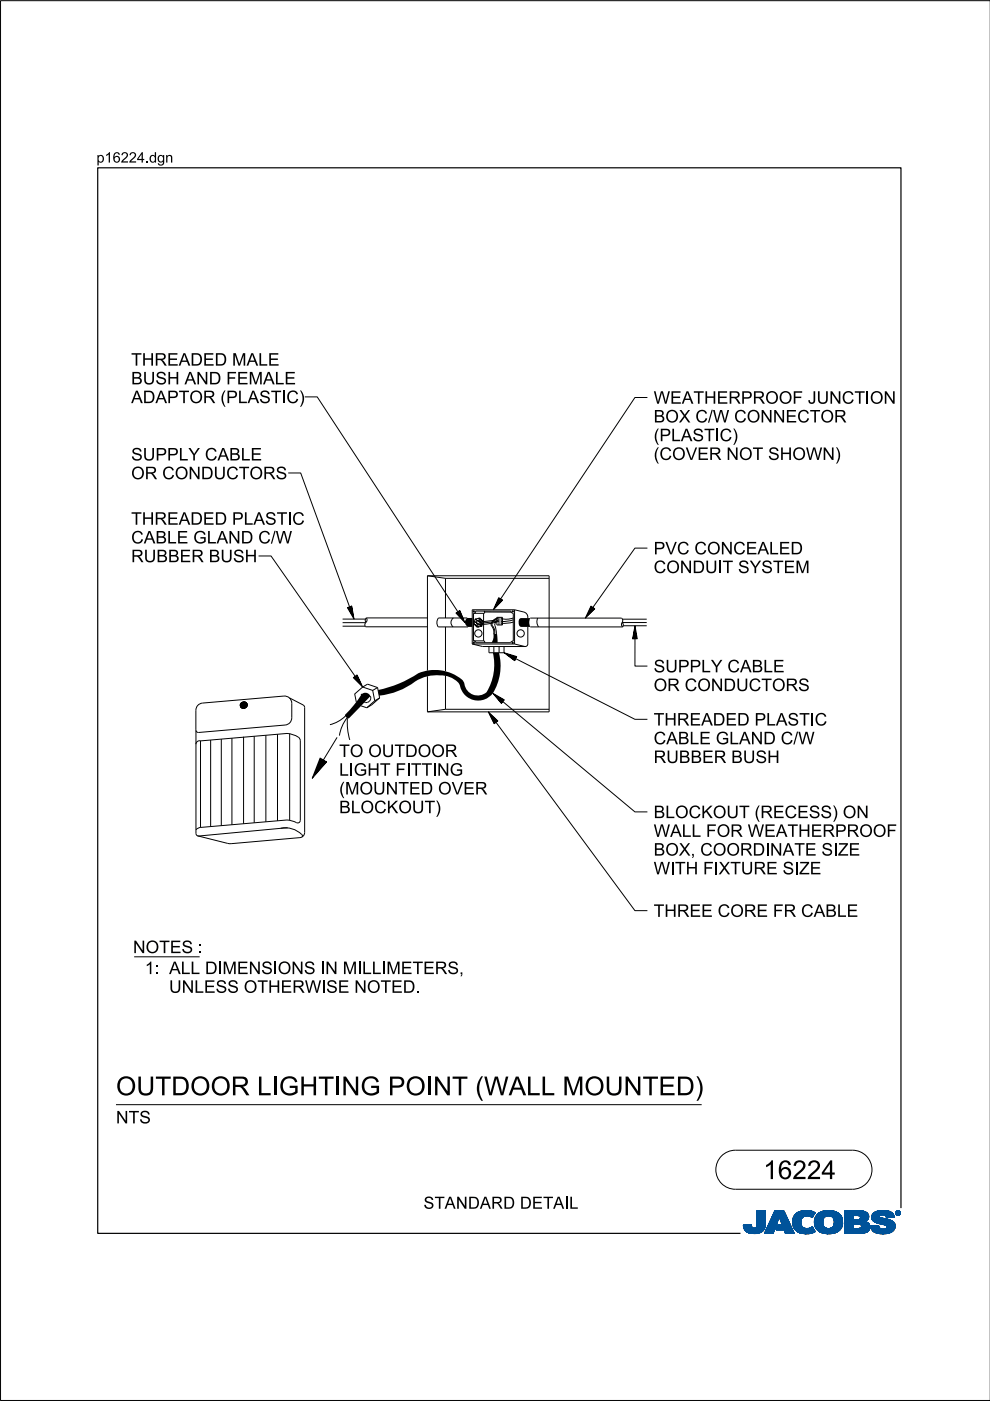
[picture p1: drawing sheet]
<svg xmlns="http://www.w3.org/2000/svg" width="210mm" height="297mm" viewBox="0 0 210 297" stroke-linecap="round" stroke-linejoin="round" font-family="sans-serif">
<defs><g id="words">
<g font-size="4">
<text x="24.6" y="232.2">OUTDOOR LI</text>
<text x="59.1" y="232.2">GH</text>
<text x="72.4" y="232.2">N</text>
<text x="76.4" y="232.2">G POI</text>
<text x="91.8" y="232.2">N</text>
<text x="95.8" y="232.2">T (</text>
<text x="102.6" y="232.2">W ALLM</text>
<text x="123.9" y="232.2">OUN</text>
<text x="136.2" y="232.2">TED)</text>
<text x="161.8" y="250">16224</text>
</g>
<g font-size="2.6">
<text x="27.8" y="77.5">TH</text>
<text x="32.7" y="77.5">READED M</text>
<text x="52.3" y="77.5">ALE</text>
<text x="27.8" y="81.5">BUSH</text>
<text x="39.1" y="81.5">AN</text>
<text x="44.3" y="81.5">D FEM</text>
<text x="55.8" y="81.5">ALE</text>
<text x="27.8" y="85.5">ADAPTOR (</text>
<text x="48" y="85.5">PLASTI</text>
<text x="60.7" y="85.5">C)</text>
<text x="138.6" y="89.6">BOX C/</text>
<text x="138.6" y="85.6">W EATH</text>
<text x="151.1" y="89.6">W</text>
<text x="152" y="85.6">ERPROOF JUN</text>
<text x="155.7" y="89.6">CON</text>
<text x="163.9" y="89.6">N</text>
<text x="166.6" y="89.6">ECTOR</text>
<text x="178.5" y="85.6">CTI</text>
<text x="184.4" y="85.6">ON</text>
<text x="138.6" y="93.5">(</text>
<text x="139.8" y="93.5">PLASTI</text>
<text x="152.6" y="93.5">C)</text>
<text x="27.8" y="101.6">OR CON</text>
<text x="27.8" y="97.6">SUPPLY CABLE</text>
<text x="42.6" y="101.6">DUCTORS</text>
<text x="138.6" y="97.5">(</text>
<text x="139.8" y="97.5">COVER N</text>
<text x="156.7" y="97.5">OT SH</text>
<text x="168" y="97.5">OW N</text>
<text x="177" y="97.5">)</text>
<text x="27.8" y="111.3">TH</text>
<text x="32.7" y="111.3">READED PLASTI</text>
<text x="61.9" y="111.3">C</text>
<text x="27.8" y="119.2">RUBBER BUSH</text>
<text x="27.8" y="115.2">CABLE GLAN</text>
<text x="51.1" y="115.2">D C/</text>
<text x="58.5" y="115.2">W</text>
<text x="138.6" y="117.5">PVC CON</text>
<text x="155.5" y="117.5">CEALED</text>
<text x="138.6" y="121.5">CON</text>
<text x="146.8" y="121.5">DUI</text>
<text x="153.2" y="121.5">T SYSTEM</text>
<text x="138.6" y="142.5">SUPPLY CABLE</text>
<text x="138.6" y="146.5">OR CON</text>
<text x="153.4" y="146.5">DUCTORS</text>
<text x="138.6" y="153.8">TH</text>
<text x="143.5" y="153.8">READED PLASTI</text>
<text x="172.7" y="153.8">C</text>
<text x="71.9" y="160.5">TO OUTDOOR</text>
<text x="138.6" y="161.8">RUBBER BUSH</text>
<text x="138.6" y="157.8">CABLE GLAN</text>
<text x="161.8" y="157.8">D C/</text>
<text x="169.2" y="157.8">W</text>
<text x="71.9" y="164.5">LI</text>
<text x="75" y="164.5">GH</text>
<text x="80.5" y="164.5">T FI</text>
<text x="87.1" y="164.5">TTI</text>
<text x="92.7" y="164.5">N</text>
<text x="95.3" y="164.5">G</text>
<text x="71.9" y="172.4">BLOCKOUT)</text>
<text x="71.9" y="168.4">(</text>
<text x="73.1" y="168.4">M</text>
<text x="76.2" y="168.4">OUN</text>
<text x="84.4" y="168.4">TED OVER</text>
<text x="138.6" y="173.5">BLOCKOUT (</text>
<text x="161.2" y="173.5">RECESS)ON</text>
<text x="138.6" y="177.4">W ALLFOR W EATH</text>
<text x="171.9" y="177.4">ERPROOF</text>
<text x="138.6" y="181.4">BOX,COORDI</text>
<text x="143.1" y="185.4">TH</text>
<text x="149.1" y="185.4">FI</text>
<text x="152.4" y="185.4">XTURE SI</text>
<text x="163.3" y="181.4">N</text>
<text x="165.9" y="181.4">ATE SI</text>
<text x="169.4" y="185.4">ZE</text>
<text x="177.7" y="181.4">ZE</text>
<text x="138.6" y="194.4">TH</text>
<text x="143.5" y="194.4">REE CORE FR CABLE</text>
<text x="28.2" y="202.1">N</text>
<text x="30.9" y="202.1">OTES :</text>
<text x="30.7" y="206.5">1:ALLDI</text>
<text x="47.2" y="206.5">M</text>
<text x="50.2" y="206.5">EN</text>
<text x="55.4" y="206.5">SI</text>
<text x="58.9" y="206.5">ON</text>
<text x="69" y="206.5">N</text>
<text x="72.7" y="206.5">M</text>
<text x="76.8" y="206.5">L</text>
<text x="81.9" y="206.5">M</text>
<text x="85" y="206.5">ETERS,</text>
<text x="35.9" y="210.5">UN</text>
<text x="41.2" y="210.5">LESS OTH</text>
<text x="59.5" y="210.5">ERW I</text>
<text x="69.2" y="210.5">SE N</text>
<text x="77.8" y="210.5">OTED.</text>
<text x="24.6" y="238.2">N</text>
<text x="27.3" y="238.2">TS</text>
<text x="89.8" y="256.3">STAN</text>
<text x="99.2" y="256.3">DARD DETAI</text>
<text x="120.6" y="256.3">L</text>
</g>
<g font-size="2.2">
<text x="20.5" y="34.5">p16224.</text>
<text x="31.6" y="34.5">dgn</text>
</g>
</g></defs>
<g fill="none" stroke="#00539a" stroke-width=".21">
<path d="M157.6 259.8h1.7M157.6 259.9h1.7M157.6 259.9l1.7 .1M157.6 260h1.8M158.1 259.7h1.2M159.3 259.7h-1.7l.1 .7M159.3 259.7h-.9M159.3 259.7l.1 .3M159.4 260l.1 .3M160.4 260l-.2 .3h2M160.5 259.6h1.8M160.5 259.6l-.1 .4"/>
<path d="M160.5 259.7h1.8M160.5 256.7v2.9M160.5 256.9h1.8M160.5 257.5h1.8M160.5 256.7h1.8v2.7M160.5 256.8h1.8M160.5 256.8l1.8 .1M160.5 256.9l1.8 .1M160.5 257h1.8M160.5 257.1h1.8M160.5 257.2h1.8M160.5 257.2l1.8 .1"/>
<path d="M160.5 257.3h1.8M160.5 257.4h1.8M160.5 257.4l1.8 .1M160.5 257.6h1.8M160.5 257.6l1.8 .1M160.5 257.7h1.8M160.5 257.8h1.8M160.5 257.9h1.8M160.5 258h1.8M160.5 258.1h1.8M160.5 258.1l1.8 .1M160.5 258.2h1.8"/>
<path d="M160.5 258.3h1.8M160.5 258.3l1.8 .1M160.5 258.4h1.8M160.5 258.5h1.8M160.5 258.5l1.8 .1M160.5 258.6h1.8M160.5 258.6l1.8 .1M160.5 258.7h1.8M160.5 258.8h1.8M160.5 258.9h1.8M160.5 259h1.8M160.5 259.1h1.8"/>
<path d="M160.5 259.2h1.8M160.5 259.3h1.8M160.5 259.8h1.8M162.2 260h-1.8M162.2 259.9v.3M162.2 259.9h-1.8M162.2 259.8h-1.7M162.3 259.4l-.1 .5M162.3 259.4v-2.7h-1.8v2.9M162.3 259.5h-1.8M162.3 259.6h-1.8M162.3 256.7l-1.8 .1"/>
<path d="M162.3 259.4h-1.8M163.7 258.1h3.1M163.7 258h3.1M163.7 257.9h3M163.8 257.8h2.9M163.8 257.7h2.9M163.8 257.7h2.8M163.9 257.6h2.7M163.9 257.5h2.7M164 257.4h2.5M164 257.3h2.5M164.1 257.2h2.3"/>
<path d="M164.1 257.1h2.3M164.1 257h2.3M164.2 257h2.1M164.2 256.9h2.1M164.2 256.8h2.1M164.3 256.7h1.9l2.2 4.8h-1.9l-.3-.8h-1.7l.4-1h1l-.7-1.7-1.3 3.5h-1.8zM164.5 260h-1.7M164.5 259.9l-1.7 .1M164.5 259.9h-1.7M164.5 259.8l-1.7 .1M164.6 259.8h-1.7M164.6 259.7l-1.7 .1"/>
<path d="M164.6 259.7h-1.7M164.6 259.6h-1.7M164.6 259.5l-1.6 .1M164.7 259.5h-1.7M164.7 259.4l-1.7 .1M164.7 259.4h-1.7M164.7 259.3l-1.6 .1M164.7 259.3h-1.6M164.8 259.2l-1.7 .1M164.8 259.2h-1.7M164.8 259.1l-1.6 .1M164.8 260h2.9"/>
<path d="M164.8 259.1h-1.6M164.8 259.9h2.9M164.8 259l-1.6 .1M164.9 259.9h2.7M164.9 259h-1.7M164.9 259.8h2.7M164.9 258.9h-1.6M164.9 258.8h-1.6M164.9 259.7h2.7M164.9 259.7l-.4 1 3.6 .1M165 258.7h-1.6M165 258.6l-1.6 .1"/>
<path d="M165 258.6h-1.6M165 258.5l-1.6 .1M165 258.5h-1.6M165.1 258.4l-1.6 .1M165.1 258.4h-1.6M165.1 258.3l-1.6 .1M165.1 258.3h-1.6M165.1 258.2l-1.5 .1M165.1 258.2h-1.5M165.2 258.1l-1.6 .1M165.2 258.1h-1.6M165.2 258l.7 1.7h-1"/>
<path d="M165.2 258l.7 1.7M165.3 258.1h1.5M165.3 258.1l1.6 .1M165.3 258.2h1.6M165.3 258.2l1.6 .1M165.3 258.3h1.6M165.4 258.3l1.6 .1M165.4 258.4h1.6M165.4 258.4l1.6 .1M165.4 258.5h1.6M165.4 258.5l1.7 .1M165.4 258.6h1.7"/>
<path d="M165.5 258.6l1.6 .1M165.5 258.7h1.6M165.5 258.8h1.7M165.5 258.9h1.7M165.6 258.9h1.6M165.6 259h1.7M165.6 259l1.7 .1M165.6 259.1h1.7M165.6 259.1l1.7 .1M165.7 259.2h1.7M165.7 259.2l1.7 .1M165.7 259.3h1.7"/>
<path d="M165.7 259.3l1.7 .1M165.7 259.4h1.7M165.8 259.4l1.7 .1M165.8 259.5h1.7M165.8 259.5l1.7 .1M165.8 259.6h1.7M166.2 256.7l2.2 4.8M166.2 256.8l-1.9-.1-2.2 4.8h1.8l1.3-3.5M168 258.9l.4 1.5M168 258.9h1.8M168 259h1.8M168 259.1h1.8"/>
<path d="M168 259.2h1.8M168 259.2l1.8 .1M168 259.3h1.8M168 259.3l1.8 .1M168.1 259.4h1.8M168.1 259.5h1.7M168.1 259.4l1.7 .1M168.1 259.5l1.8 .1M168.1 259.6h1.8M168.1 259.7h1.8M168.1 259.7l1.8 .1M168.1 259.8h1.8"/>
<path d="M168.1 259.8l1.8 .1M168.2 260h1.8M168.2 259.9h1.8M168.3 258l-.3 .9M168.9 257.3l-.6 .7M169.1 257.1h3.6M169.2 257h3.4M169.4 256.9h3.1M169.5 256.9h2.9M169.8 256.8h2.4M169.8 259.1a1.33 1.33 0 0 0 .8 1.4 1.33 1.33 0 0 0 1.5-.3l.2-.1M169.8 259.1h-1.8"/>
<path d="M169.8 259l-1.8 .1M169.9 258.8l-1.9 .1M169.9 258.8h-1.9M169.9 258.7h-1.9M169.9 258.6h-1.8M169.9 258.6l-1.9 .1M169.9 258.5l-1.8 .1M169.9 258.5h-1.8M169.9 258.4l-1.8 .1M170 258.4h-1.9M170 258.4l-.2 .7M170 258.3l-1.8 .1"/>
<path d="M170 258.3h-1.8M170 258.2l-1.8 .1M170.1 258.2h-1.9M170.1 258.1l-.1 .3M170.1 258.1l-1.9 .1M170.2 258.1h-2M170.3 258h-2.1M170.3 256.7l-1.4 .5M170.3 256.7h1.5M170.3 256.7a4 4 0 0 1 2.5 .4M170.4 258h-2.1M170.4 257.9h-2.1"/>
<path d="M170.6 257.8l-2.3 .1M170.6 257.9l-.5 .2M170.8 257.8h-2.5M171.4 257.8h1M171.5 256.7l-1.7 .1M171.5 256.7l.6 .1M171.7 257.8h.7M171.8 257.9h.6M171.9 258h.4M172.1 258.1h.2M172.2 258.1h.1M172.3 258h-.3"/>
<path d="M172.4 257.7l-4 .1M172.5 257.7h-4.1M172.5 257.6l-4 .1M172.5 257.6h-4M172.6 257h-3.3M172.6 257.5l-4.1 .1M172.6 257.5h-4M172.6 257.4l-4 .1M172.7 257.4h-4M172.7 259h1.8M172.7 259.2h1.8M172.7 259.3h1.8"/>
<path d="M172.7 259.3l1.8 .1M172.7 259.4h1.8M172.7 257.3l-3.9 .1M172.7 259.5h1.8M172.7 259.5l1.8 .1M172.7 259.6h1.8M172.7 259.7h1.8M172.7 258.6h1.8M172.7 257.3h-3.9M172.8 259.8h1.8M172.8 257.2l-3.9 .1M172.8 259.9h1.8"/>
<path d="M172.8 259.9l.3 .6M172.8 259.8l1.8 .1M172.8 259.9l1.8 .1M172.8 257.2h-3.9M172.8 260h1.8M172.8 257.1l-.6 1.1a1.75 1.75 0 0 0-1.6-.3M172.9 257.1l-3.9 .1M173 257.8h2.3M173 257.8l-.3 1.3h1.8M173 257.8h5.3M173.1 257.7h5.2M173.1 257.7h5.1"/>
<path d="M173.1 257.6h5.1M173.2 257.6h4.9M173.2 257.5h4.8M173.4 257.4h4.6M173.4 257.4h4.5M173.5 257.3h4.4M173.6 257.2l4.2 .1M173.6 257.2h4.1M173.7 257.1l4 .1M173.8 257.1h3.8M173.9 257h3.5M174 257h3.3"/>
<path d="M174.1 256.9h3.2M174.2 256.9h2.8M174.4 256.8h2.6M174.5 259h-1.8M174.5 259.2a1.15 1.15 0 0 0 1.3 1.3M174.5 259.2l-1.8-.1 .1 .8M174.5 258.9l-1.8 .1M174.5 258.9h-1.8M174.5 258.8l-1.8 .1M174.5 258.7l-1.8 .1M174.5 258.7h-1.8M174.5 258.6l-1.8 .1"/>
<path d="M174.5 258.5l-1.8 .1M174.6 258.5h-1.9M174.6 256.8h1.9M174.6 258.4l-.1 .8M174.6 258.4h-1.8M174.6 258.4l-1.9 .1M174.6 258.3l-1.8 .1M174.6 258.3h-1.8M174.7 258.2h-1.9M174.7 258.1l-.1 .3M174.8 258.1l-2 .1M174.8 258.1h-1.9"/>
<path d="M174.9 256.7a3.2 3.2 0 0 1 3.6 1.4l.1 .8-.1 1.1M174.9 258l-1.9 .1M175 258h-2M175.1 257.9l-.4 .2M175.1 257.9h-2.1M175.2 257.9h-2.2M175.3 257.8l-.2 .1M175.5 256.7h.7M175.7 257.8h-.4M175.7 257.8l.6 .1M176 257.8h2.4M176.2 257.9h2.2"/>
<path d="M176.3 257.9l.5 .5M176.4 258h2M176.4 256.7h-1.5a2.68 2.68 0 0 0-1.9 1.1M176.5 258l2 .1M176.5 258.1h2M176.6 258.1h1.9M176.6 258.2h1.9M176.7 258.2l1.8 .1M176.7 258.3h1.8M176.7 258.3l1.9 .1M176.7 259.9h1.8M176.7 258.4h1.9"/>
<path d="M176.8 258.4l.1 .5M176.8 258.4l1.8 .1M176.8 258.5h1.8M176.8 258.6h1.8M176.9 259.4h1.8M176.9 259.2l1.8 .1M176.9 259.1h1.8M176.9 259.2h1.8M176.9 258.9v.3M176.9 259.2a1.11 1.11 0 0 1-1.1 1.3M176.9 259h1.8M176.9 258.9h1.8"/>
<path d="M176.9 258.8h1.7M176.9 258.8l1.8 .1M176.9 258.7h1.7M176.9 259.3h1.8M176.9 259.3l1.8 .1M178 257.4l-4.7 .1M178.4 257.9h-2.1l.5 .5M178.5 259.7l-1.7 .1M178.5 259.8l-1.8 .1M178.5 259.8h-1.7M178.5 260l-.2 .5M178.5 259.9l-1.8 .1"/>
<path d="M178.5 260h-1.8M178.6 259.7h-1.8M178.6 258.5l-1.8 .1M178.6 259.6h-1.8M178.6 259.5l-1.8 .1M178.6 259.5h-1.8M178.7 259.4h-1.8M179.1 259.7h1.8M179.1 259.5h5.2M179.1 256.9h4.4M179.1 257.5h5M179.1 256.8h4"/>
<path d="M179.1 256.8h3.4M179.1 257h4.5M179.1 257.1h4.7M179.1 257.1l4.7 .1M179.1 257.2h4.8M179.1 257.2l4.8 .1M179.1 257.3h4.8M179.1 257.3l4.9 .1M179.1 257.4h4.9M179.1 257.4l5 .1M179.1 257.6h5M179.1 257.6l5 .1"/>
<path d="M179.1 257.7h5M179.1 257.7l1.8 .1M179.1 257.8h1.8M179.1 257.9h1.8M179.1 258h1.8M179.1 258.1h1.8M179.1 258.2h1.8M179.1 258.3h1.8M179.1 258.4h1.8M179.1 258.5h1.8M179.1 258.5l1.8 .1M179.1 258.6h4.8"/>
<path d="M179.1 258.7h4.7M179.1 258.7h4.6M179.1 258.8h4.5M179.1 258.9h4.5M179.1 258.9h4.3M179.1 259h4.4M179.1 259l4.5 .1M179.1 259.1h4.6M179.1 259.1l4.7 .1M179.1 259.2h4.8M179.1 259.2l4.9 .1M179.1 259.3h5"/>
<path d="M179.1 259.3l5.1 .1M179.1 259.4h5.1M179.1 259.4l5.1 .1M179.1 259.5l1.8 .1M179.1 259.6h1.8M179.1 259.8h1.8M179.1 259.9h1.8M179.1 260h1.8M180.9 257.7v.9M181.8 259.5h-.9v1v-1M181.8 259.5h.2M181.8 259.5l.8 .3"/>
<path d="M182.1 257.7l2.1 .1M182.2 257.8h2M182.2 259.5l2.1 .1M182.3 258.5h1.7M182.3 258.5l-1.4 .1M182.3 257.9h1.9M182.4 257.9h1.8M182.4 257.9v.1M182.4 257.9l-.4-.2h-1.1v.9M182.4 258h1.8M182.4 258v.3M182.4 258.3l-.1 .2"/>
<path d="M182.4 259.6h1.9M182.4 258.1h1.8M182.4 258.1l1.8 .1M182.4 258.2h1.8M182.5 259.7h1.9M182.5 256.9l1.1 .1M182.5 259.7l1.9 .1M182.6 259.8h1.8M182.6 259.8v.4l-.2 .2M182.7 259.9h1.7M182.9 256.8h-3.8v4.7M183.3 256.9l-4.2-.1v4.7"/>
<path d="M183.6 257l.4 .4M183.9 259.2l.2 .2M184 258.5l-2.1 .1M184 258.5h-1.8M184 257.4l.1 .2M184.1 258.4l-.8 .6 .6 .2M184.1 258.4h-1.8M184.1 258.3l-1.7 .1M184.1 258.3h-1.7M184.1 257.6l.1 .6M184.1 258.2l-1.7 .1M184.1 259.4l.3 .5v.6"/>
<path d="M184.2 258.2l-.1 .2M184.2 258h-1.8M184.4 259.9h-1.7M184.5 260h-1.8M184.6 259.9v.2M184.6 259.9h1.7M184.6 260h1.7M184.8 258.1h1.7M184.8 258l.2 .7M184.8 258h1.7M184.8 258.3h2.5M184.8 258.3l2.8 .1"/>
<path d="M184.8 258.1l1.8 .1M184.8 258.2h2M184.8 258.4h3M184.8 258.4l3.2 .1M184.9 258.2l2.1 .1M184.9 257.6h4.6M184.9 258.5h3.4M184.9 258.5l3.6 .1M184.9 258.6h3.7M184.9 257.5h4.5M185 257.5h4.4M185 258.6l3.7 .1"/>
<path d="M185 258.7h3.9M185 258.7l.6 .4M185 257.4h4.3M185 257.4h4.4M185.1 258.7l3.9 .1M185.1 258.8h.7M185.1 257.3h4.1M185.2 258.9h.6M185.2 258.9l4.1 .1M185.3 257.2h3.9M185.3 259h4M185.3 257.1l3.8 .1"/>
<path d="M185.4 257.1h3.7M185.4 259l4 .1M185.5 257h3.5M185.5 259.1h4M185.6 259.1l3.9 .1M185.6 259.1l.5 .2M185.7 259.2h3.9M185.7 256.9h3M185.8 259.2l3.8 .1M185.8 258.9h3.4M185.9 258.8h3.2M185.9 256.8h2.7"/>
<path d="M185.9 256.8l-.8 .5-.3 .7M185.9 256.8l.7-.1a3.3 3.3 0 0 1 2.7 .6h-4.2M186 259.3h3.6M186.1 256.8h2.3M186.1 259.4h3.6M186.1 259.3l1.5 .4 .4 .2M186.3 259.8l-.5 .1M186.3 259.8l-1.7 .1M186.3 259.8v.3M186.3 259.4h3.4M186.4 257.9h-1.6M186.4 257.9l.1 .1"/>
<path d="M186.5 257.9h-1.7M186.5 257.8h-1.7M186.5 258v.1M186.5 257.8l-.1 .1M186.5 257.7h-1.6M186.5 259.4l3.2 .1M186.5 258.1l.1 .1M186.6 257.6l-1.7 .1M186.6 258.2l.4 .1M186.7 256.7h.8M186.7 259.5h3M186.9 257.6h-2"/>
<path d="M186.9 259.5l2.9 .1M187 258.3l1.7 .4 .9 .6M187.2 259.6h2.6M187.4 259.7h2.4M187.4 257.6h2.1M187.6 257.6l1.9 .1M187.6 259.7h2.2M187.6 257.7h2M187.7 257.7a1.07 1.07 0 0 0-1.2 .1M187.7 257.7l.1 .1M187.7 257.8h1.9M187.8 257.8h1.7"/>
<path d="M187.8 256.7h-1.3M187.8 257.8l.1 .4 1.1-.1M187.8 257.9h1.7M187.8 257.9h1.8M187.9 258h1.7M187.9 258l1.7 .1M187.9 258.1h1.7M187.9 259.9h1.9M188 259.9l.1 .2M188 260h1.8M188.1 257h-2.6M188.2 257h.6"/>
<path d="M188.7 256.9h-2.9M189.3 257.3l.3 .8-1.7 .1M189.6 259.3l.2 .4v.6M189.8 259.9l-1.8 .1M189.8 259.8h-2.1M189.8 259.8h-1.9M189.9 257.2v.1M189.9 257.1h.1M189.9 257.2h.1M189.9 257.3h.1M189.9 257.3l.2 .3M190 257.4h.1"/>
<path d="M190 257.4l.1 .1M190 257.5h.2M190 257.2v.1M190 257.2l.2 .3M190 257.3l.2 .2M190 257.1h-.1M190 257h-.1M190.1 257h-.2M190.1 257.5l.2 .1M190.1 256.9h-.1M190.1 257.6h.6M190.2 256.8l-.1 .1"/>
<path d="M190.2 257.5l.2 .1M190.2 257.5l-.1 .1M190.2 257.6h.4M190.2 256.9h.4M190.2 256.9h.4l-.1 .3 .2 .3-.3-.3-.2 .3zM190.2 256.9v.6l.1-.3 .3 .3M190.2 257h.4M190.2 257.1h.1M190.2 257.1h.5M190.2 257.2h.5M190.2 257.2l.3 .1M190.2 257.3h.1"/>
<path d="M190.2 257.4h.1M190.2 257.4l.1 .1M190.2 256.8h-.1M190.3 257h.2v.1l-.2 .1zM190.3 257v.2M190.3 257h-.1M190.4 257.2l.2 .3M190.4 257.6h.1M190.4 256.8h-.2l-.2 .4M190.4 256.7a.5 .5 0 0 1 .5 .5 .5 .5 0 0 1-.5 .5M190.4 256.8l.4 .2v.2M190.4 256.7a.5 .5 0 0 0-.5 .5 .5 .5 0 0 0 .5 .5l-.3-.1"/>
<path d="M190.4 256.8l.3 .1 .1 .3M190.4 256.7l-.4 .2-.1 .3M190.4 256.7v.1M190.4 257.6v.1M190.4 256.7l.3 .1 .2 .4M190.4 257h-.1l.1 .2M190.4 257l.2 .1-.2 .1M190.4 257h.1M190.5 257.3h.1M190.5 257.3l.1 .1M190.5 257.2l.2 .3M190.5 257.4h.1"/>
<path d="M190.5 257.1h.2M190.5 257.4l.2 .1M190.5 257l-.1 .2M190.5 256.7h-.3M190.6 257.5h.2M190.6 256.8h.1M190.6 257.1l-.1 .1M190.7 257.1h-.1M190.7 257.1l-.2 .1M190.7 257.1l-.5-.2v.6l.1-.3M190.7 257h-.1M190.7 256.8l.1 .1"/>
<path d="M190.7 256.8h-.6M190.7 256.9h.2M190.8 257h.1M190.8 257.6h-.2M190.8 257.2v.2l-.4 .2M190.8 257.2l-.1 .3-.3 .1M190.8 257.1h.1M190.8 257.2h.1M190.9 257.4l-.2 .1M190.9 257.4h-.1M190.9 257.3l-.1 .1M190.9 257.3h-.1"/>
<path d="M190.9 257.2h.1M190.9 257.2l-.1 .3-.4 .2M190.9 257.1h-.1M157.7 260.1h1.7M157.7 260l1.7 .1M157.7 260.2h1.8M157.7 260.2l1.8 .1M157.7 260.3h1.8M157.7 260.3l1.9 .1M157.7 260.4h4.4M157.7 260.4l.4 .5M157.7 260.4l4.4 .1"/>
<path d="M157.8 260.5h4.3M157.8 260.6h4.3M157.8 260.7h4.2M157.9 260.7h4.1M157.9 260.8h4M158 260.8h3.9M158 260.9h3.9M158.1 260.9h3.3M158.1 261h3.6M158.2 261h3.5M158.3 261.1h3.2M158.4 261.2h3.1"/>
<path d="M158.5 261.2h2.9M158.6 261.3h2.7M158.7 261.4h2.4M158.8 261.4h2.1M159.1 261.5h1.6M159.5 260.3l.3 .1 .4-.1M159.7 261.5h.7M160.9 261.4h.1M161.5 260.9h.2M161.6 261.1h-3.3M162.1 260.3l-2 .1M162.2 260.2l-1.9 .1"/>
<path d="M162.2 260.2a2.25 2.25 0 0 1-2.8 1.3l-.9-.2-.4-.4M162.2 260.2h-1.9M162.2 260.1l-1.8 .1M162.2 260.1h-1.8M162.2 260l-1.8 .1M164 261.4h-1.9M164 261.3l-1.9 .1M164 261.3h-1.8M164 261.2l-1.8 .1M164 261.2h-1.8M164.1 261.1l-1.9 .1M164.1 261.1h-1.8"/>
<path d="M164.1 261l-1.8 .1M164.1 261h-1.8M164.1 260.9l-1.8 .1M164.2 260.9h-1.8M164.2 260.8l-1.8 .1M164.2 260.8h-1.8M164.2 260.7l-1.8 .1M164.2 260.7h-1.7M164.2 260.6l-1.7 .1M164.3 260.6h-1.8M164.3 260.5h-1.8M164.3 260.4l-1.7 .1"/>
<path d="M164.3 260.4h-1.7M164.3 260.3l-1.7 .1M164.4 260.3h-1.8M164.4 260.2l-1.7 .1M164.4 260.2h-1.7M164.4 260.1l-1.7 .1M164.4 260.1h-1.7M164.5 260l-1.8 .1M164.5 260.7h3.5M164.6 260.7h3.4M164.6 260.6h3.4M164.6 260.5h3.4"/>
<path d="M164.6 260.5h3.3M164.6 260.4h3.3M164.7 260.4h3.2M164.7 260.3h3.2M164.7 260.3h3.1M164.7 260.2h3.1M164.8 260.1h3M164.8 260.1h2.9M166.3 260.8h1.8M166.3 260.8l1.8 .1M166.3 260.9h1.8M166.3 260.9l1.8 .1"/>
<path d="M166.3 261h1.9M166.3 261l1.9 .1M166.4 261.1h1.8M166.4 261.1l1.8 .1M166.4 261.2h1.9M166.4 261.2l1.9 .1M166.4 261.3h1.9M166.5 261.3l1.8 .1M166.5 261.4h1.9M166.5 261.5h1.9M166.5 261.5l-.3-.8 .3 .8h1.9M168.2 260l1.9 .1"/>
<path d="M168.2 260.1h1.9M168.2 260.1l1.9 .1M168.2 260.2h2M168.3 260.2l2 .1M168.3 260.3h2.1M168.3 260.3l2.2 .1M168.3 260.4h2.5M168.4 260.4l.6 .7M168.4 260.4l4.1 .1M168.5 260.5h4M168.5 260.6h4M168.6 260.7h4"/>
<path d="M168.6 260.7l4 .1M168.7 260.8h3.9M168.7 260.8l4 .1M168.8 260.9h3.9M168.9 260.9l3.8 .1M168.9 261h3.9M169 261l3.8 .1M169 261.1h3.9M169 261.1a4.2 4.2 0 0 0 3.8 0M169.1 261.1h3.8M169.2 261.2h3.5M169.3 261.3h3.2"/>
<path d="M169.5 261.4h2.8M169.6 261.4h2.6M170 261.5h2M170.6 261.6h.4M171.5 260.4h.9M171.6 260.4h.8M171.8 261.5h-1.5M171.8 260.3h.6M172 260.3h.3M172 260.2h.3M172.1 260.2h.2M172.2 260.1h.1"/>
<path d="M172.3 260.1l.6 1M172.6 261.2l-3.3 .1M172.8 260.1h1.9M172.9 260.1l1.9 .1M172.9 260.2h1.9M172.9 260.2l2 .1M172.9 260.3h2.2M173 260.3l2.1 .1M173 260.4h2.4M173 260.4h5.3M173.1 260.5h5.2M173.1 260.5l.7 .6 .8 .4"/>
<path d="M173.1 260.6h5.2M173.2 260.6h5M173.3 260.7h4.9M173.3 260.7h4.8M173.3 260.8h4.7M173.4 260.9h4.5M173.5 260.9h4.4M173.5 261h4.3M173.6 261h4.2M173.7 261.1h4M173.8 261.1h3.8M173.8 261.2h3.7"/>
<path d="M174 261.2h3.4M174.2 261.4h2.9M174.3 261.4h2.7M175.1 261.5h1.4M175.3 261.6h.4M176.6 260.2h1.9M177 261.4l-1 .2-1.4-.1h2.2M177.3 261.3h-3.3M178.1 260.8h-4.8M178.3 260.5l-.6 .6-.7 .3M178.3 260.4h-2.2M178.4 260.3l-2.2 .1"/>
<path d="M178.4 260.3h-2l-.6 .2M178.5 260.2l-2.1 .1M178.5 260.2h-2M178.5 260.1h-1.9M178.5 260l-1.9 .1M179.1 261.5h3.4M179.1 260.1h1.8M179.1 260.1l1.8 .1M179.1 260.2h1.8M179.1 260.2l1.8 .1M179.1 260.3h1.8M179.1 260.4h1.8"/>
<path d="M182.3 260.4h2.1M182.4 260.4h2M182.4 260.4l-.6 .1M183.1 261.4l-4 .1M183.4 261.3l-4.3 .1M183.5 261.3h-4.4M183.7 261.3h-.1M183.7 261.2l-4.6 .1M183.8 261.2h-4.7M183.9 261.1l-4.8 .1M184 261.1h-4.9M184 261l-4.9 .1"/>
<path d="M184.1 261l-.8 .4-1.1 .1M184.1 261h-5M184.1 260.9l-5 .1M184.2 260.9h-5.1M184.2 260.8l-5.1 .1M184.3 260.8h-5.2M184.3 260.7l-5.2 .1M184.3 260.7h-5.2M184.4 260.6l-5.3 .1M184.4 260.6h-5.3M184.4 260.5h-5.3M184.4 260.5l-.3 .5"/>
<path d="M184.4 260.4l-5.3 .1M184.5 260l-1.8 .1M184.5 260.2l-2 .1M184.5 260.3h-2M184.5 260.1h-1.9M184.5 260.2h-1.9M184.6 260l1.7 .1M184.6 260.1l.1 .3M184.6 260.1h1.8M184.6 260.2h1.8M184.6 260.1l1.8 .1M184.6 260.2l1.8 .1"/>
<path d="M184.7 260.3h1.8M184.7 260.3l1.8 .1M184.7 260.4a2.52 2.52 0 0 0 2.7 1.2M184.7 260.4h1.9M184.7 260.5h2M184.7 260.5h2.1M184.8 260.6h2.1M184.8 260.6h4.8M184.8 260.7h4.7M184.9 260.8h4.6M184.9 260.8h4.5M185 260.9h4.4"/>
<path d="M185.1 260.9h4.3M185.1 261h4.3M185.2 261.1h4M185.2 261.1h3.9M185.3 261.2h3.7M185.4 261.2h3.5M185.5 261.3h3.4M185.7 261.3h3.1M185.8 261.4h2.7M185.9 261.5h2.4M186.3 260.1a1.08 1.08 0 0 0 1.4 .5M186.4 261.5h1.6"/>
<path d="M186.6 261.6h.9M188 260.4h1.8M188 260.4l-.3 .2M188.1 260.3h1.7M188.1 260.1l-.1 .3M188.1 260.2h1.7M188.3 261.5l-.9 .1M188.9 261.3l-.6 .2M189.3 261.1h-4.1M189.4 260.9l-.5 .4M189.6 260.7h-4.8M189.7 260.6h-2"/>
<path d="M189.7 260.5h-1.9M189.7 260.5h-1.8M189.7 260.4h-1.7M189.7 260.3h-1.6M189.8 260.2h-1.7M189.8 260.3l-.4 .6M189.8 260.1h-1.7M189.8 260h-1.7"/>
<circle cx="190.4" cy="257.2" r=".51"/>
<circle cx="190.4" cy="257.2" r=".42"/>
</g>
<g fill="#000">
<path d="M98.9 131.1l1.2-.1v1.9h-.9a1.09 1.09 0 0 1-.3-1.8z" fill-rule="evenodd"/>
<path d="M104.6 134.4l.8-.1 .1 2h-1.3l.4-1.1z" fill-rule="evenodd"/>
<path d="M110.2 131.2l2.2-.2-.2 1 .2 .9h-1.8a1.03 1.03 0 0 1-.4-1.7z" fill-rule="evenodd"/>
<path d="M76.8 147.1a1.15 1.15 0 0 1 1.7 .5l-4.5 4.6h-.5a.49 .49 0 0 1-.3-.7l1.8-2z" fill-rule="evenodd"/>
<path d="M80.2 146.3l3.8-1.1 3-1.4a8.7 8.7 0 0 1 11.3 .7 3.3 3.3 0 0 0 2.5 2.9 2.48 2.48 0 0 0 2.8-1.5 11.2 11.2 0 0 0 .9-7.5h1.3a10.9 10.9 0 0 1-1.6 8.9 4 4 0 0 1-4 1 4 4 0 0 1-2.8-3.1 5.2 5.2 0 0 0-4.8-2 8.4 8.4 0 0 0-5.3 1.8 15.2 15.2 0 0 1-6.9 2.5z" fill-rule="evenodd"/>
<path d="M138.6 182.7h.4l.5 2.3 .6-2.3h.5l.5 2.3 .6-2.3h.3l-.7 2.7h-.3l-.7-2.3-.6 2.3h-.4z" fill-rule="evenodd"/>
<path d="M65 204a1.02 1.02 0 0 1 1.6 .6h-.3a.63 .63 0 0 0-.6-.5 .63 .63 0 0 0-.6 .6l.1 .1a1.54 1.54 0 0 1 1.5 1 1.08 1.08 0 0 1-1.1 .8 1.08 1.08 0 0 1-1-.9l.3-.1a.73 .73 0 0 0 .7 .7 .73 .73 0 0 0 .8-.6l-.4-.3a.98 .98 0 0 1-1.2-1.2z" fill-rule="evenodd"/>
<path d="M79.1 203.9h.3v2.3h1.4v.3h-1.7z" fill-rule="evenodd"/>
<path d="M67.6 228.3h3.1v.4h-1.3v3.5h-.5v-3.5h-1.3z" fill-rule="evenodd"/>
</g>
<g fill="none" stroke="#000" stroke-width=".21">
<path d="M210 .1h-209.9v296.8h209.9M64.6 84.1h2.7l29.8 45.6M137.3 84.3h-2.7l-28.5 42.7M54.8 117.9h2.7l18.2 26.1-.2-.2 .1-.2 .4 .7-.7-.6 .4-.2 .6 1.2-1-1 .4-.5 .9 2-1.5-1.5 .6-.6 1.2 2.6-2-2 .8-.6M61.1 100.3h2.7l10.6 29-.2-.2 .2-.1 .1 .7-.4-.7 .4-.2 .2 1.4-.7-1.3 .5-.3 .4 2.1-1.1-1.8 .8-.4 .5 2.8-1.4-2.5 .9-.3M137.3 116.2h-2.7l-9.3 13.2 .1-.3 .2 .1-.6 .5 .4-.8 .4 .3-1 1 .6-1.4 .6 .3-1.5 1.5 .9-1.9 .7 .4-2 1.9 1.2-2.5 .8 .6M72.6 131.3h4.9M72.6 132h4.9M72.6 132.8h4.8M77.6 132a.67 .67 0 0 0-.1 .9h13.1M77.7 131h12.9M77.7 131a.67 .67 0 0 0-.1 .9"/>
<path d="M77.7 131a.67 .67 0 0 1-.1 1M90.6 122.1h25.8v28.8h-25.8M90.6 122.1v20.1M90.6 122.1l3.9 .5M94.5 122.6h21.9M94.5 122.6v8.4M94.5 132.9v9.4M96.1 131a1.17 1.17 0 0 0 0 1.9M97.5 129.4l-.8 .6 1.9 2-1.1-2.6-.7 .6 1.5 1.5-.8-1.9-.5 .4 1 1.1-.6-1.3-.3 .2 .6 .7-.3-.8-.1 .2 .2 .2-.4-.6M99.1 131h-6.1a1.58 1.58 0 0 0-.1 1.9h6.3M100.1 136.5h9M100.1 136.5l2.3 .6h8.9"/>
<path d="M100.4 130v5.9M100.4 135.9h2.1M100.4 130l.4-.2v-.2h7.5l.1 .2 .4 .2v5.9l-.5 .4h-7.4l-.1-.3-.4-.1M100.5 132.3l1 .6-.3 .1zM100.6 131.8l1.6 .9-.7 .2-1.1-.6zM100.7 131.3l1.6 .9-.1 .5-1.6-.9zM100.7 131.3l.7-.2 1 .7-.1 .4zM101.4 131.1l.3-.1 .7 .8zM102.5 130v5.9M102.5 135.9l.3 .4M102.6 129.6l.2 .1-.1 .3h-2.3M102.8 129.8h5.6"/>
<path d="M103.7 137.1v1.3h3.2v-1.3M104.3 132.2v.4l.6 1.1v.7M104.6 134.4h.1M104.7 137.1v1.3M105.3 130.9h1.2v1.6h-1.1zM105.5 131.7l-4 .4M105.5 131a1.35 1.35 0 0 0-1.3 1.7l.4 .7 .1 1M105.5 131.4l-4 .5M105.7 131l-1 .6-.4 .6M105.8 131.4a1.22 1.22 0 0 0-.7 1.9l.1 1.1M105.8 130.9v1.6M105.8 131.7l-1.8 .5-2.4 .2"/>
<path d="M105.8 137.1v1.3M106.1 127l-.3 .6 .1-.3 .2 .1-.6 .5 .4-.8 .3 .3-1 1 .6-1.3 .6 .2-1.4 1.5 .8-1.9 .7 .4-1.9 2 1.1-2.6 .8 .6M106.3 130.9v1.6M108.8 131.4l-1 .3h-1.5M108.8 131l-1.5 .3-1-.1M108.8 131.9l-1 .2h-1.5M109.1 129.3h-9v7.2M109.1 129.3l2 .5a1.13 1.13 0 0 1 .8 1.2M109.1 129.3v7.2M111.9 132.9v3.6a.55 .55 0 0 1-.7 .6l-2.1-.6M112.4 131h19.4a.67 .67 0 0 1 .1 1M112.4 132.9h19.6"/>
<path d="M114 131a1.77 1.77 0 0 0 .2 1.9M131.9 132h5.2M131.9 132a.67 .67 0 0 1 .1 .9M131.9 132a.67 .67 0 0 0 .1 .9M132 131.3h5.1M132.1 132.7h5M134.1 135.4h1l-.5-2.7-.5 2.7 .9-.1-.4-2-.4 2 .6-.1-.2-1.4-.2 1.4 .4-.1-.2-.8-.1 .8 .2-.1-.1-.3v6.5h2.7M41.5 154.9l.1 21.8a.55 .55 0 0 0 .5 .6l18.9-1.8M42.5 157.1v18.3M44.7 156.9v18.3M46.9 156.7v18.4M49.2 156.5v18.4"/>
<path d="M50.9 149.5l1 .6zM50.9 149.4l1.1 .7zM50.9 149.6l.9 .5zM50.9 149.7l.8 .5zM51 149.7l.7 .5zM51 149.3l1.1 .7zM51 149.8l.6 .4zM51 149.2l1.2 .7zM51 149.2l1.3 .7zM51.1 149.9l.3 .2zM51.1 149.1l1.2 .7zM51.2 150l.1 .1z"/>
<path d="M51.2 149l1.2 .7zM51.3 148.9l1.1 .7zM51.4 148.9l1 .6zM51.5 148.9l.9 .6zM51.5 148.8l.9 .6zM51.6 148.8l.8 .5zM51.6 156.2v18.4M51.8 148.8l.6 .4zM51.8 148.8l.5 .4zM51.9 148.8l.4 .3zM51.9 148.9l.4 .2zM52 148.9l.2 .1z"/>
<path d="M53.9 156.1v18.3M56.4 155.9v18.3M58.8 155.7v18.3M61.3 148l.5 .8 .1 3.4a1.54 1.54 0 0 1-1.4 1.5l-18.4 1.6a.55 .55 0 0 1-.6-.5v-4.2M61.3 148l-.5-.4h-.6l-17.3 1.5a1.53 1.53 0 0 0-1.4 1.5M61.3 148l3 1.5 .3 .5v26.5a1.1 1.1 0 0 1-1 1.1l-14.8 1.3-6.9-1.7M61.4 155.6v18.3M63.2 156.3l-1.3-.6-1-.2-18.6 1.5-.6 .3-.2 .5M63.2 156.3l.5 .8v16.8l-.2 .4-.5 .2-.9-.4-1.2-.2-18.3 1.5-.6 .2-.4 .3M71.5 156.3l-5.3 8.7M73.2 151.9l-1.5 1.1-1.7 .6M73.6 152.2l-1 1.5-.6 2.3"/>
<path d="M73.7 152.3v2.6l.5 2M76.6 149.7l1.2 .4M76.8 147.1l-.3 .3M76.9 145.7l1-.6 2.2 .7M78.5 147.6a1.01 1.01 0 0 1-.2 1.1 1.01 1.01 0 0 1-1 .2M79.5 148.6l-.5-2.2-2.1-.7-1.7 1.4 .3 1.7M79.5 148.6l-1.7 1.5M80.1 145.8l-1.1 .6M80.1 145.8l.4 2.2M80.5 148l-1.7 1.5-1 .6M80.5 148l-1 .6M90.6 143.4v7.5"/>
<path d="M94.5 143.3v7.1M94.5 150.4l-3.9 .5M94.5 150.4h21.9M104.8 153.4l.8-.5-2.1-2 1.3 2.5 .6-.5-1.5-1.5 .9 1.9 .4-.5-1-1 .6 1.3 .3-.3-.6-.6 .3 .7 .2-.1-.3-.2 29.9 40.5h2.7M106.6 148.8l-.5-.5 .2 .1v.2l-.6-.6 .8 .5-.3 .3-.9-1.1 1.3 .8-.3 .5-1.4-1.6 1.9 1-.5 .7-1.8-2.1 2.4 1.4-.6 .7M106.6 148.8l28 23.3h2.7M109.1 140.1l.5-.9-2.7-.8 2.2 1.7 .3-.8-2-.6 1.7 1.3 .1-.6-1.3-.5 1.1 .9 .1-.4-.8-.3 .7 .5v-.2l-.3-.1 25.9 13.2h2.7M59.5 175.6a4.5 4.5 0 0 1 4.6 1.7v.1M68.6 161.1l-.6 1 .1-.4h.3l-.8 1 .5-1.3 .6 .3-1.5 1.8 .9-2.2 .9 .3-2.3 2.6 1.3-3.2 .4 .3 .8 .3-3 3.4 1.7-4.3 1.3 .9M28.4 202.9h13.9M24.6 234.2h124.2M153 245.1l1.3-.9 1.6-.3h24.8a4.1 4.1 0 0 1 4.2 4.1 4.1 4.1 0 0 1-4.2 4.1h-24.8a4.1 4.1 0 0 1-3.8-2.5 4.1 4.1 0 0 1 .9-4.5z"/>
<circle cx="100.5" cy="129.6" r=".13"/>
<circle cx="100.5" cy="136.3" r=".13"/>
<circle cx="101.4" cy="134.3" r=".77"/>
<circle cx="101.5" cy="132" r=".5"/>
<circle cx="108.7" cy="136.3" r=".13"/>
<circle cx="108.7" cy="129.6" r=".13"/>
<circle cx="110.4" cy="134.3" r=".77"/>
</g>
<path d="M191 256.1v-220.5h-170.3v225.9h136.3" fill="none" stroke="#000" stroke-width=".25"/>
<use href="#words"/>
</svg>
